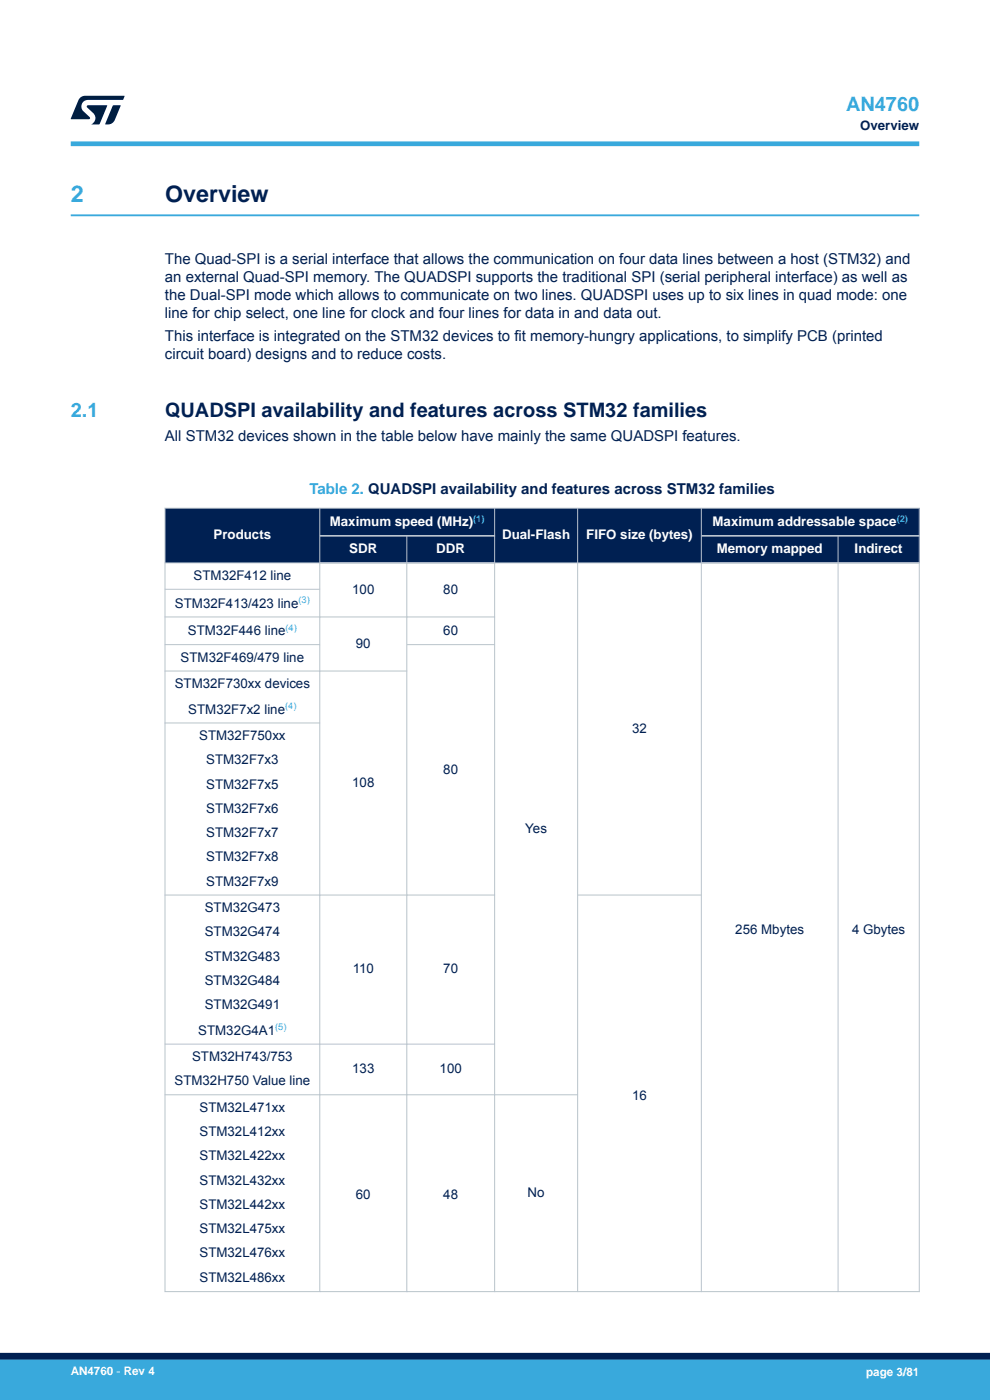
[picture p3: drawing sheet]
<svg xmlns="http://www.w3.org/2000/svg" width="210mm" height="297mm" viewBox="0 0 210 297" stroke-linecap="round" stroke-linejoin="round" font-family="sans-serif">
<defs><g id="words">
<text font-size="4.9" fill="#39a9dc" x="15" y="42.9">2</text>
<text font-size="4.9" fill="#002052" x="35" y="42.9">Overview</text>
<g font-size="4.2" fill="#39a9dc">
<text x="179.5" y="23.5">AN4760</text>
<text x="15" y="88.4">2.1</text>
</g>
<text font-size="4.2" fill="#002052" x="35" y="88.4">QUADSPI availability and features across STM32 families</text>
<g font-size="3.2" fill="#002052">
<text x="35" y="59.9">an external Quad-SPI memory. The QUADSPI supports the traditional SPI (serial peripheral interface) as well as</text>
<text x="35" y="56.1">The Quad-SPI is a serial interface that allows the communication on four data lines between a host (STM32) and</text>
<text x="35" y="63.7">the Dual-SPI mode which allows to communicate on two lines. QUADSPI uses up to six lines in quad mode: one</text>
<text x="35" y="67.5">line for chip select, one line for clock and four lines for data in and data out.</text>
<text x="35" y="76.1">circuit board) designs and to reduce costs.</text>
<text x="35" y="72.3">This interface is integrated on the STM32 devices to fit memory-hungry applications, to simplify PCB (printed</text>
<text x="35" y="93.5">All STM32 devices shown in the table below have mainly the same QUADSPI features.</text>
</g>
<text font-size="3.2" fill="#39a9dc" x="65.6" y="104.8">Table 2. QUADSPI availability and features across STM32 families</text>
<g font-size="2.8" fill="#002052">
<text x="182.4" y="27.5">Overview</text>
<text x="41.1" y="123">STM32F412 line</text>
<text x="74.7" y="126">100</text>
<text x="94" y="126">80</text>
<text x="37.1" y="128.9">STM32F413/423 line</text>
<text x="39.9" y="134.8">STM32F446 line</text>
<text x="75.5" y="137.4">90</text>
<text x="94" y="134.6">60</text>
<text x="38.3" y="140.4">STM32F469/479 line</text>
<text x="37.1" y="146">STM32F730xx devices</text>
<text x="39.9" y="151.4">STM32F7x2 line</text>
<text x="134.1" y="155.5">32</text>
<text x="42.2" y="157">STM32F750xx</text>
<text x="43.7" y="162.1">STM32F7x3</text>
<text x="43.7" y="167.3">STM32F7x5</text>
<text x="74.7" y="166.9">108</text>
<text x="94" y="164.1">80</text>
<text x="43.7" y="172.4">STM32F7x6</text>
<text x="43.7" y="177.6">STM32F7x7</text>
<text x="111.4" y="176.6">Yes</text>
<text x="43.7" y="182.7">STM32F7x8</text>
<text x="43.7" y="187.9">STM32F7x9</text>
<text x="43.4" y="193.5">STM32G473</text>
<text x="43.4" y="198.6">STM32G474</text>
<text x="43.4" y="203.8">STM32G483</text>
<text x="156" y="198.1">256 Mbytes</text>
<text x="180.7" y="198.1">4 Gbytes</text>
<text x="43.4" y="208.9">STM32G484</text>
<text x="74.8" y="206.5">110</text>
<text x="94" y="206.5">70</text>
<text x="43.4" y="214.1">STM32G491</text>
<text x="42.1" y="219.5">STM32G4A1</text>
<text x="40.7" y="225.1">STM32H743/753</text>
<text x="74.7" y="227.7">133</text>
<text x="93.3" y="227.7">100</text>
<text x="37" y="230.3">STM32H750 Value line</text>
<text x="134.1" y="233.3">16</text>
<text x="42.3" y="235.9">STM32L471xx</text>
<text x="42.3" y="241">STM32L412xx</text>
<text x="42.3" y="246.2">STM32L422xx</text>
<text x="42.3" y="251.3">STM32L432xx</text>
<text x="42.3" y="256.5">STM32L442xx</text>
<text x="75.5" y="254.4">60</text>
<text x="94" y="254.4">48</text>
<text x="111.9" y="253.9">No</text>
<text x="42.3" y="261.6">STM32L475xx</text>
<text x="42.3" y="266.8">STM32L476xx</text>
<text x="42.3" y="271.9">STM32L486xx</text>
</g>
<g font-size="2.8" fill="#fff">
<text x="70" y="111.6">Maximum speed (MHz)</text>
<text x="151.1" y="111.6">Maximum addressable space</text>
<text x="45.3" y="114.4">Products</text>
<text x="74.1" y="117.4">SDR</text>
<text x="92.6" y="117.4">DDR</text>
<text x="106.5" y="114.4">Dual-Flash</text>
<text x="124.4" y="114.4">FIFO size (bytes)</text>
<text x="152.1" y="117.4">Memory mapped</text>
<text x="181.3" y="117.4">Indirect</text>
</g>
<g font-size="2.5" fill="#fff">
<text x="15" y="291.6">AN4760 - Rev 4</text>
<text x="183.7" y="291.9">page 3/81</text>
</g>
<g font-size="2" fill="#39a9dc">
<text x="100.4" y="110.7">(1)</text>
<text x="190.2" y="110.7">(2)</text>
<text x="63.3" y="128">(3)</text>
<text x="60.6" y="133.8">(4)</text>
<text x="60.5" y="150.4">(4)</text>
<text x="58.4" y="218.6">(5)</text>
</g>
</g></defs>
<path d="M15 45.7h180" fill="none" stroke="#39a9dc" stroke-width=".4"/>
<g fill="#002052">
<path d="M35 107.8h160v11.6h-160z" fill-rule="evenodd"/>
<path d="M35 107.8h160v5.9h-160z" fill-rule="evenodd"/>
<path d="M35.1 107.9h32.6v11.4h-32.6z" fill-rule="evenodd"/>
<path d="M105 107.9h17.4v11.4h-17.4z" fill-rule="evenodd"/>
<path d="M122.6 107.9h26.1v11.4h-26.1z" fill-rule="evenodd"/>
<path d="M67.9 113.9h18.3v5.3h-18.3z" fill-rule="evenodd"/>
<path d="M86.4 113.9h18.4v5.3h-18.4z" fill-rule="evenodd"/>
<path d="M148.9 113.9h28.8v5.3h-28.8z" fill-rule="evenodd"/>
<path d="M177.9 113.9h17v5.3h-17z" fill-rule="evenodd"/>
</g>
<g fill="none" stroke="#b9c4ca" stroke-width=".21">
<path d="M34.9 107.8h160.2M34.9 119.4h33M35 107.7v166.4M67.8 107.7v166.4M86.3 113.7v160.4M104.9 119.4h44M104.9 107.7v166.4M122.5 107.7v166.4M148.8 107.7v166.4M177.8 113.7v160.4M195 107.7v166.4M34.9 125h33"/>
<path d="M34.9 136.8h33M86.3 136.8h18.7M105 130.9h-70.1M34.9 142.4h51.5M34.9 153.4h33M34.9 189.9h70.1M122.5 189.9h26.4M34.9 232.3h87.7M34.9 221.5h70.1M34.9 274h160.2"/>
</g>
<path d="M67.8 113.7h37.2M67.8 119.4h37.2M148.8 113.7h46.3M148.8 119.4h46.3" fill="none" stroke="#b9c4ca" stroke-width=".35"/>
<path d="M15 30.5h180" fill="none" stroke="#39a9dc" stroke-width="1"/>
<g fill="#001e41">
<path d="M17.1 20.7l.9-.4 8.4 .1-.3 .8h-7.4a1.4 1.4 0 0 0-1.3 .8 1.4 1.4 0 0 0 .2 1.5l1.4 1.3v.4l-4 .1 1.6-4.1z"/>
<path d="M24 22.4h1.6l-1.3 3.1a1.54 1.54 0 0 1-1.4 .9l-.6-.1z"/>
<path d="M18.5 22.4h4.2l-1.6 4h-1.7a1.48 1.48 0 0 0 .4-2.4l-1.3-1.2z"/>
</g>
<g fill="#39a9dc">
<path d="M0 288.4h210v8.6h-210z" fill-rule="evenodd"/>
<path d="M-.1 288.4h210.2v4.4h-210.2z" fill-rule="evenodd"/>
</g>
<path d="M0 287.7h210" fill="none" stroke="#002052" stroke-width="1.4"/>
<use href="#words"/>
</svg>
